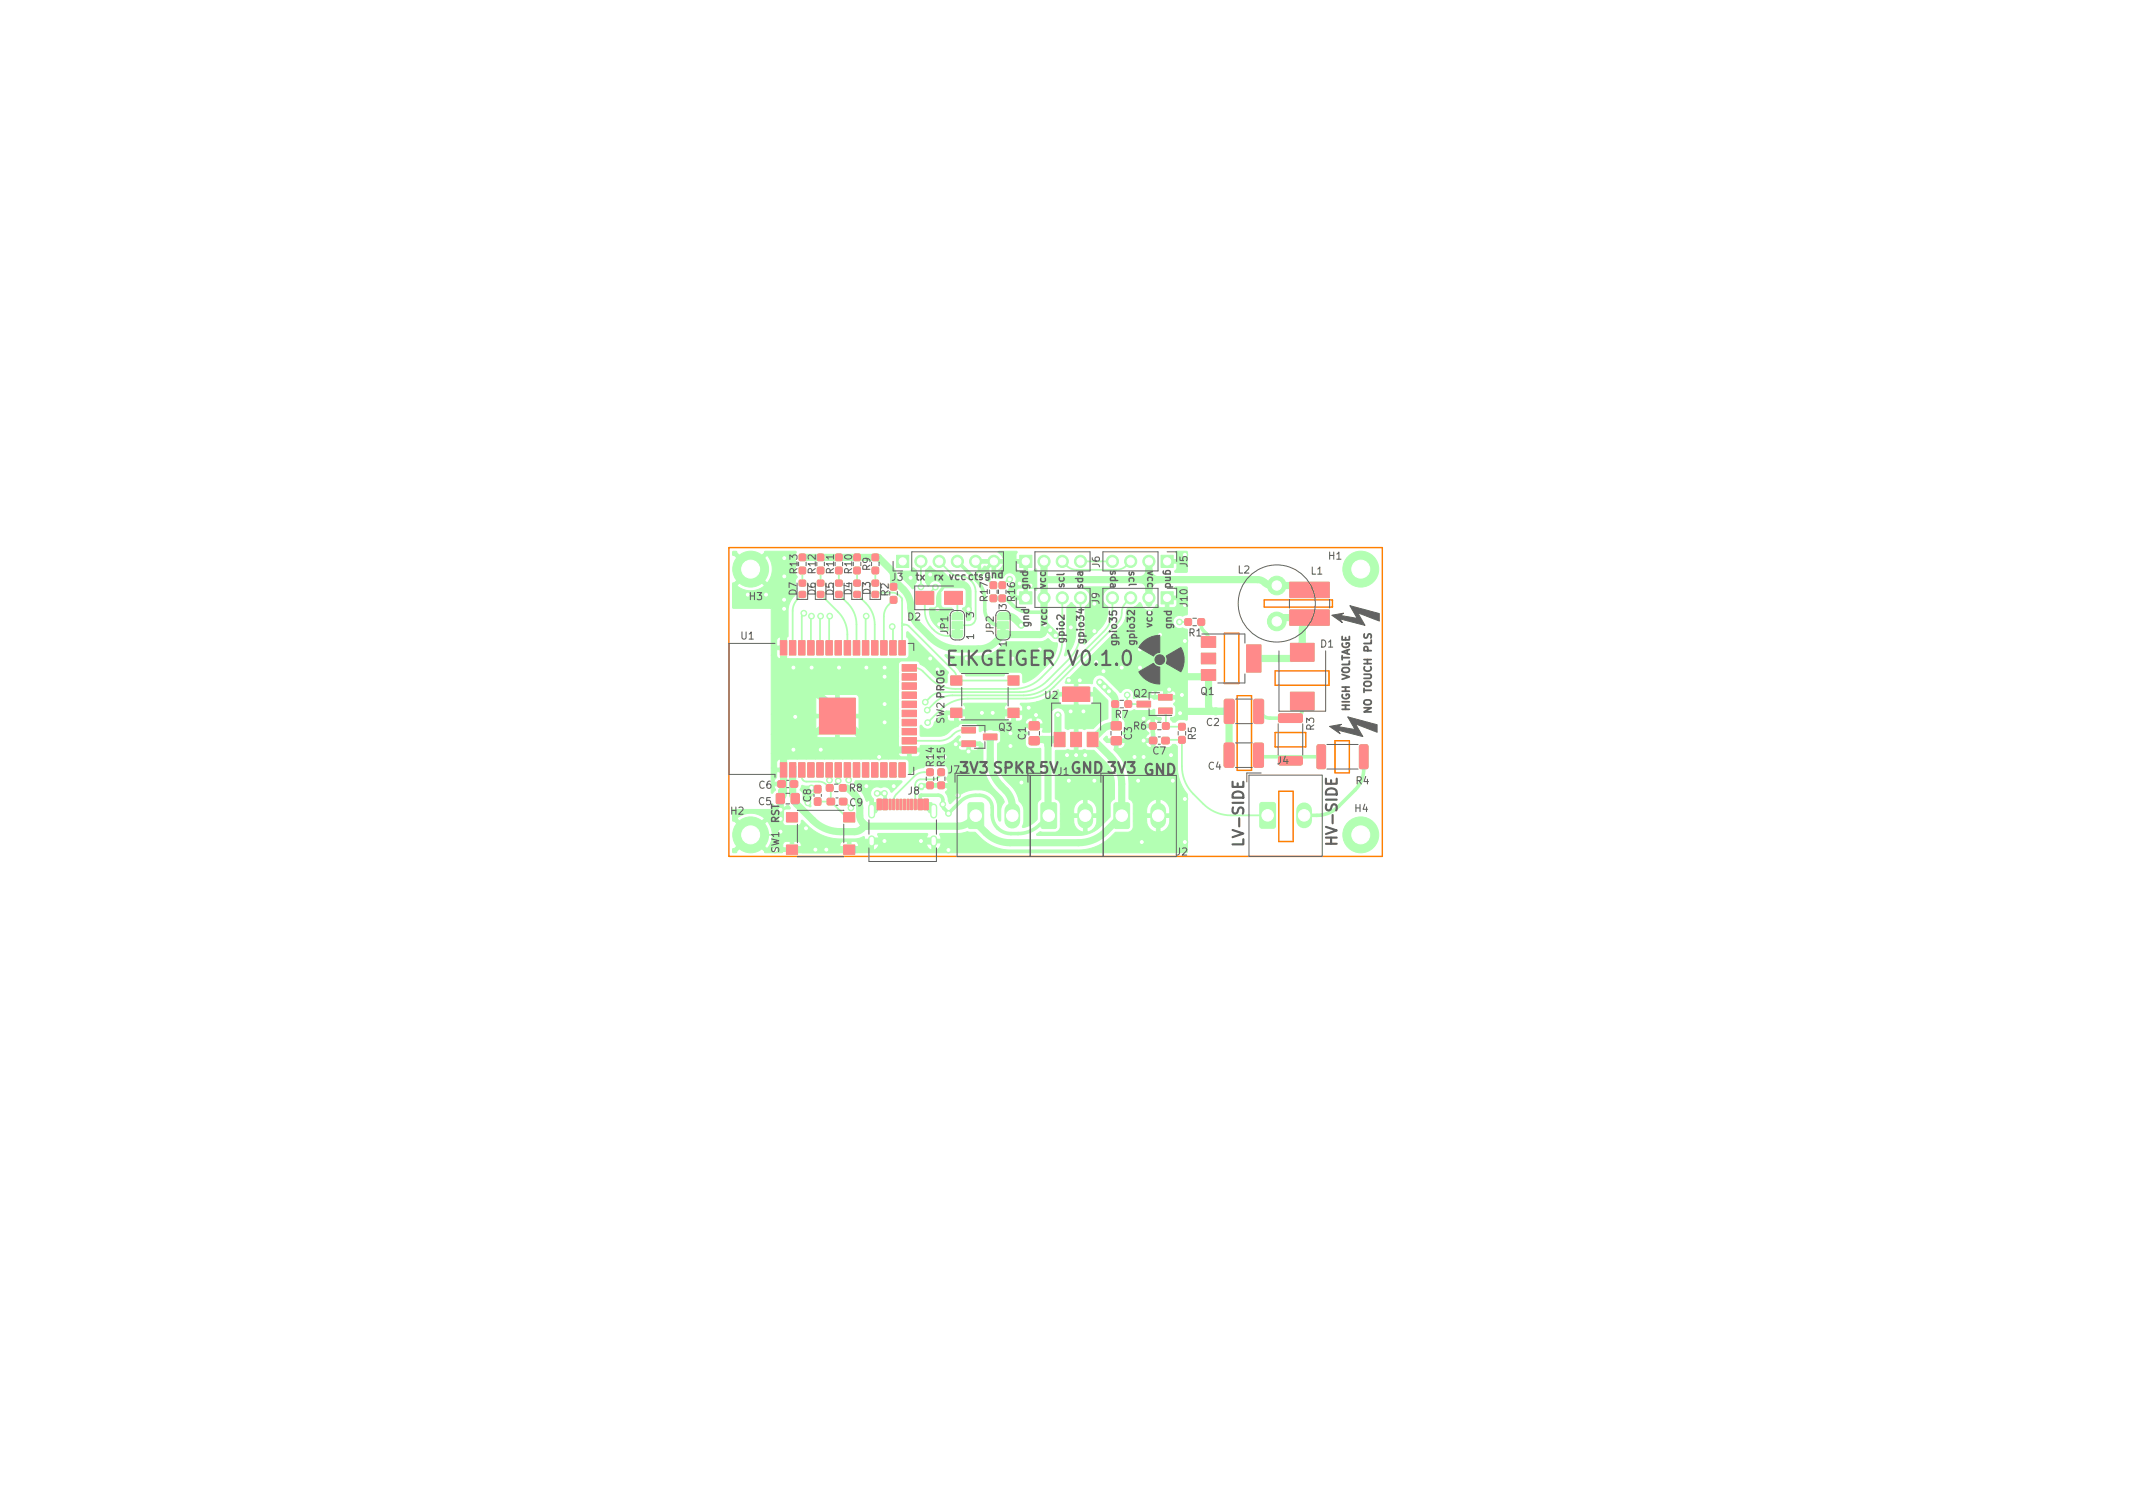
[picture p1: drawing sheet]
<svg xmlns="http://www.w3.org/2000/svg" width="297mm" height="210mm" viewBox="0 0 297 210" stroke-linecap="round" stroke-linejoin="round" font-family="sans-serif">
<defs><g id="words">
<text font-size="2.8" fill="#626262" x="132.6" y="92.7">EIKGEIGER V0.1.0</text>
<g font-size="2.1" fill="#626262">
<text x="133.8" y="107.7">3V3 SPKR 5V</text>
<text x="149.1" y="107.7">GND 3V3 GND</text>
<text x="173.2" y="117.4" transform="rotate(-90 173.2 117.4)">LV-SIDE</text>
<text x="186.2" y="117.2" transform="rotate(-90 186.2 117.2)">HV-SIDE</text>
</g>
<g font-size="1.4" fill="#626262">
<text x="185" y="77.9">H1</text>
<text x="104.4" y="83.6">H3</text>
<text x="110.9" y="82.9" transform="rotate(-90 110.9 82.9)">D7</text>
<text x="111" y="79.8" transform="rotate(-90 111 79.8)">R13</text>
<text x="113.6" y="82.9" transform="rotate(-90 113.6 82.9)">D6</text>
<text x="113.6" y="79.8" transform="rotate(-90 113.6 79.8)">R12</text>
<text x="116.1" y="82.9" transform="rotate(-90 116.1 82.9)">D5</text>
<text x="116.1" y="79.8" transform="rotate(-90 116.1 79.8)">R11</text>
<text x="118.6" y="82.8" transform="rotate(-90 118.6 82.8)">D4</text>
<text x="118.7" y="79.8" transform="rotate(-90 118.7 79.8)">R10</text>
<text x="121.2" y="82.8" transform="rotate(-90 121.2 82.8)">D3</text>
<text x="121.2" y="79.4" transform="rotate(-90 121.2 79.4)">R9</text>
<text x="123.7" y="83" transform="rotate(-90 123.7 83)">R2</text>
<text x="124.2" y="80.9">J3</text>
<text x="127.5" y="80.8">tx</text>
<text x="130.1" y="80.8">rx vcc cts gnd</text>
<text x="137.5" y="83.7" transform="rotate(-90 137.5 83.7)">R17</text>
<text x="141.3" y="83.7" transform="rotate(-90 141.3 83.7)">R16</text>
<text x="143.1" y="82" transform="rotate(-90 143.1 82)">gnd</text>
<text x="145.6" y="81.9" transform="rotate(-90 145.6 81.9)">vcc</text>
<text x="148.2" y="81.8" transform="rotate(-90 148.2 81.8)">scl</text>
<text x="150.8" y="81.9" transform="rotate(-90 150.8 81.9)">sda</text>
<text x="153.2" y="79" transform="rotate(-90 153.2 79)">J6</text>
<text x="154.6" y="79.5" transform="rotate(90 154.6 79.5)">sda</text>
<text x="157.2" y="79.6" transform="rotate(90 157.2 79.6)">scl</text>
<text x="159.8" y="79.5" transform="rotate(90 159.8 79.5)">vcc</text>
<text x="162.3" y="79.3" transform="rotate(90 162.3 79.3)">gnd</text>
<text x="165.4" y="78.9" transform="rotate(-90 165.4 78.9)">J5</text>
<text x="172.4" y="79.8">L2</text>
<text x="182.6" y="80">L1</text>
<text x="103.2" y="89">U1</text>
<text x="126.4" y="86.4">D2</text>
<text x="132" y="88.3" transform="rotate(-90 132 88.3)">JP1</text>
<text x="135.6" y="89" transform="rotate(-90 135.6 89)">1</text>
<text x="135.6" y="86" transform="rotate(-90 135.6 86)">3</text>
<text x="138.4" y="88.3" transform="rotate(-90 138.4 88.3)">JP2</text>
<text x="140.2" y="84.8" transform="rotate(-90 140.2 84.8)">3</text>
<text x="143.3" y="87.3" transform="rotate(-90 143.3 87.3)">gnd</text>
<text x="145.8" y="87.1" transform="rotate(-90 145.8 87.1)">vcc</text>
<text x="148.2" y="89.4" transform="rotate(-90 148.2 89.4)">gpio2</text>
<text x="151" y="89.4" transform="rotate(-90 151 89.4)">gpio34</text>
<text x="153.1" y="84.1" transform="rotate(-90 153.1 84.1)">J9</text>
<text x="155.5" y="89.7" transform="rotate(-90 155.5 89.7)">gpio35</text>
<text x="158" y="89.6" transform="rotate(-90 158 89.6)">gpio32</text>
<text x="160.5" y="87.4" transform="rotate(-90 160.5 87.4)">vcc</text>
<text x="163.2" y="87.5" transform="rotate(-90 163.2 87.5)">gnd</text>
<text x="165.4" y="84.4" transform="rotate(-90 165.4 84.4)">J10</text>
<text x="165.6" y="88.6">R1</text>
<text x="140.2" y="90" transform="rotate(-90 140.2 90)">1</text>
<text x="183.9" y="90.2">D1</text>
<text x="131.5" y="100.8" transform="rotate(-90 131.5 100.8)">SW2 PROG</text>
<text x="139.1" y="101.7">Q3</text>
<text x="145.5" y="97.3">U2</text>
<text x="155.3" y="100">R7</text>
<text x="157.9" y="101.6">R6</text>
<text x="157.9" y="97.1">Q2</text>
<text x="167.2" y="96.8">Q1</text>
<text x="168" y="101.1">C2</text>
<text x="183" y="101.7" transform="rotate(-90 183 101.7)">R3</text>
<text x="188" y="99" transform="rotate(-90 188 99)">HIGH VOLTAGE</text>
<text x="191" y="99" transform="rotate(-90 191 99)">NO TOUCH PLS</text>
<text x="130" y="106.7" transform="rotate(-90 130 106.7)">R14</text>
<text x="131.6" y="106.7" transform="rotate(-90 131.6 106.7)">R15</text>
<text x="132.1" y="107.7">J7</text>
<text x="142.8" y="103" transform="rotate(-90 142.8 103)">C1</text>
<text x="147.3" y="107.9">J1</text>
<text x="157.6" y="103" transform="rotate(-90 157.6 103)">C3</text>
<text x="160.6" y="105">C7</text>
<text x="166.5" y="103" transform="rotate(-90 166.5 103)">R5</text>
<text x="168.3" y="107.2">C4</text>
<text x="177.9" y="106.4">J4</text>
<text x="101.8" y="113.4">H2</text>
<text x="105.6" y="112.1">C5</text>
<text x="105.7" y="109.8">C6</text>
<text x="112.9" y="111.6" transform="rotate(-90 112.9 111.6)">C8</text>
<text x="118.3" y="110.2">R8</text>
<text x="118.3" y="112.3">C9</text>
<text x="126.5" y="110.6">J8</text>
<text x="188.7" y="113.1">H4</text>
<text x="188.8" y="109.2">R4</text>
<text x="108.5" y="118.8" transform="rotate(-90 108.5 118.8)">SW1</text>
<text x="108.5" y="114.6" transform="rotate(-90 108.5 114.6)">RST</text>
<text x="163.8" y="119.1">J2</text>
</g>
</g></defs>
<path d="M101.5 76.2h91v43h-91zM170.5 88.2h2v7h-2zM172.3 96.9h2v10.4h-2zM176.1 83.5h9.5v1h-9.5zM177.6 93.4h7.5v2h-7.5zM177.6 102h4.2v2h-4.2zM178.1 110.2h2v7h-2zM185.9 103.1h2v4.5h-2z" fill="none" stroke="#ff8000" stroke-width=".2"/>
<g fill="#b3ffb3" stroke="#b3ffb3" stroke-width=".14">
<path d="M133 87.5h.6v.5h-.6z"/>
<path d="M139.4 87.5h.6v.5h-.6z"/>
<path d="M118.9 82.4h.9v.7h-.9z"/>
<path d="M118.9 80.8h.9v.8h-.9z"/>
<path d="M166.9 86.2h.8v.8h-.8z"/>
<path d="M165 86.2h.9v.8h-.9z"/>
<path d="M121.5 82.4h.8v.7h-.8z"/>
<path d="M121.5 80.8h.8v.8h-.8z"/>
<path d="M142 82.4h1.7v1.7h-1.7z"/>
<path d="M178.1 99.5l.2-.1h2.9l.2 .2v.9l-.3 .1h-2.9l-.2-.2z"/>
<path d="M178.1 105.4l.2-.1h2.9l.2 .3v.8l-.3 .1h-2.9l-.2-.2z"/>
<path d="M154.8 100.6l.2-.1 1.1 .1 .1 .1-.1 .9-.2 .1-1.1-.1-.1-.2z"/>
<path d="M154.8 102.6h.2h1.1l.1 .2-.1 .9h-.2h-1.1l-.1-.2z"/>
<path d="M143.4 102.6h.1h1.2v.2v.9h-.2h-1.1l-.1-.2z"/>
<path d="M143.4 100.6l.1-.1 1.2 .1v.1v.9l-.2 .1-1.1-.1-.1-.2z"/>
<path d="M155.2 111.8h1.8l.3 .1v3.2l-.1 .2-1.8 .1-.2-.2-.1-3.1z"/>
<path d="M134.9 111.8h1.8l.2 .1 .1 3.2-.1 .2-1.8 .1-.3-.2v-3.1z"/>
<path d="M139.2 82.9h.8v.8h-.8z"/>
<path d="M139.2 81.1h.8v.8h-.8z"/>
<path d="M124.9 77.3h1.7v1.7h-1.7z"/>
<path d="M167.3 90.9h2v1.5h-2z"/>
<path d="M167.3 88.6h2v1.5h-2z"/>
<path d="M167.3 93.2h2v1.5h-2z"/>
<path d="M173.6 89.8h2v3.8h-2z"/>
<path d="M164.2 100.8h.8v.8h-.8z"/>
<path d="M164.2 102.6h.8v.8h-.8z"/>
<path d="M160.1 100.7h.8v.8h-.8z"/>
<path d="M161.9 100.7h.9v.8h-.9z"/>
<path d="M111.3 82.4h.8v.7h-.8z"/>
<path d="M111.3 80.8h.8v.8h-.8z"/>
<path d="M130.7 108.9h.8v.9h-.8z"/>
<path d="M130.7 107.1h.8v.8h-.8z"/>
<path d="M161.7 77.3h1.7v1.7h-1.7z"/>
<path d="M115.1 109.3h.9v.8h-.9z"/>
<path d="M117 109.3h.8v.8h-.8z"/>
<path d="M124 83.1h.8v.8h-.8z"/>
<path d="M124 81.3h.8v.8h-.8z"/>
<path d="M146.8 102h1.5v2h-1.5z"/>
<path d="M148 95.7h3.8v2h-3.8z"/>
<path d="M149.1 102h1.5v2h-1.5z"/>
<path d="M151.4 102h1.5v2h-1.5z"/>
<path d="M127.5 82.3h2.5v1.8h-2.5z"/>
<path d="M131.5 82.3h2.5v1.8h-2.5z"/>
<path d="M122.2 111.3h.6v1.4h-.6z"/>
<path d="M123 111.3h.6v1.4h-.6z"/>
<path d="M124.3 111.3h.3v1.4h-.3z"/>
<path d="M125.3 111.3h.3v1.4h-.3z"/>
<path d="M125.8 111.3h.3v1.4h-.3z"/>
<path d="M126.8 111.3h.3v1.4h-.3z"/>
<path d="M127.9 111.3h.6v1.4h-.6z"/>
<path d="M128.7 111.3h.6v1.4h-.6z"/>
<path d="M127.3 111.3h.3v1.4h-.3z"/>
<path d="M126.3 111.3h.3v1.4h-.3z"/>
<path d="M124.8 111.3h.3v1.4h-.3z"/>
<path d="M123.8 111.3h.3v1.4h-.3z"/>
<path d="M161.7 82.4h1.7v1.7h-1.7z"/>
<path d="M109.5 113.2h1.6v1.3h-1.6z"/>
<path d="M109.5 117.7h1.6v1.3h-1.6z"/>
<path d="M117.5 117.7h1.5v1.3h-1.5z"/>
<path d="M117.5 113.2h1.5v1.3h-1.5z"/>
<path d="M113.9 77.2h.8v.8h-.8z"/>
<path d="M113.9 79h.8v.9h-.8z"/>
<path d="M156.7 97.6h.8v.8h-.8z"/>
<path d="M154.9 97.6h.8v.8h-.8z"/>
<path d="M133.9 101.3h1.9v.8h-1.9z"/>
<path d="M133.9 103.2h1.9v.8h-1.9z"/>
<path d="M136.9 102.2h1.9v.8h-1.9z"/>
<path d="M179.6 81.1h5.5v2.1h-5.5z"/>
<path d="M179.6 84.9h5.5v2.2h-5.5z"/>
<path d="M132.6 87.8h1.5l-.1 .8-.3 .2h-.9l-.2-.4z"/>
<path d="M132.6 86.6h1.5v1h-1.5z"/>
<path d="M132.7 85.4a.87 .87 0 0 1 .9-.1h.3l.1 .3 .1 .7h-1.5v-.6z"/>
<path d="M137.9 82.9h.8v.8h-.8z"/>
<path d="M137.9 81.1h.8v.8h-.8z"/>
<path d="M115.2 111.2h1v.8h-1z"/>
<path d="M117 111.2h.9v.8h-.9z"/>
<path d="M140.4 98.6h1.5v1.3h-1.5z"/>
<path d="M132.4 98.6h1.6v1.3h-1.6z"/>
<path d="M140.4 94.1h1.5v1.3h-1.5z"/>
<path d="M132.4 94.1h1.6v1.3h-1.6z"/>
<path d="M145.1 111.8h1.7l.3 .1 .1 3.2-.2 .2-1.7 .1-.3-.2-.1-3.1z"/>
<path d="M174.7 97.4h1l.3 .1v3l-.2 .2-1 .1-.2-.2v-3z"/>
<path d="M170.6 97.4h1l.3 .1v3l-.2 .2-1 .1-.2-.2v-3z"/>
<path d="M183.5 103.8l.9-.1 .2 .2v2.9l-.2 .2h-.8l-.2-.1v-3z"/>
<path d="M189.4 103.8l.9-.1 .2 .2v2.9l-.1 .2h-.8l-.3-.1v-3z"/>
<path d="M161.3 98.6h1.9v.8h-1.9z"/>
<path d="M161.3 96.7h1.9v.8h-1.9z"/>
<path d="M158.3 97.6h1.9v.8h-1.9z"/>
<path d="M179.7 96.4h3.3v2.5h-3.3z"/>
<path d="M179.7 89.6h3.3v2.5h-3.3z"/>
<path d="M129.1 108.9h.8v.9h-.8z"/>
<path d="M129.1 107.1h.8v.8h-.8z"/>
<path d="M121.5 77.2h.8v.8h-.8z"/>
<path d="M121.5 79h.8v.9h-.8z"/>
<path d="M138.9 87.8h1.5v.8l-.3 .2h-.9l-.3-.4z"/>
<path d="M138.9 86.6h1.5v1h-1.5z"/>
<path d="M139 85.4a.87 .87 0 0 1 .9-.1h.3l.2 .3v.7h-1.5v-.6z"/>
<path d="M110.2 110.5h.2h.9v.2v1.1l-.2 .1-.9-.1v-.1z"/>
<path d="M108.2 110.5h.1h.9l.1 .2-.1 1.1-.2 .1-.8-.1-.1-.1z"/>
<path d="M110.1 108.8h.9v.8h-.9z"/>
<path d="M108.4 108.8h.9v.8h-.9z"/>
<path d="M118.9 77.2h.9v.8h-.9z"/>
<path d="M118.9 79h.9v.9h-.9z"/>
<path d="M175.6 111.8l1.7-.1 .3 .2v3.1l-.1 .3h-1.8l-.2-.1-.1-3.2z"/>
<path d="M116.4 82.4h.8v.7h-.8z"/>
<path d="M116.4 80.8h.8v.8h-.8z"/>
<path d="M161.8 102.7h1v.8h-1z"/>
<path d="M160.1 102.7h.9v.8h-.9z"/>
<path d="M113.9 82.4h.8v.7h-.8z"/>
<path d="M113.9 80.8h.8v.8h-.8z"/>
<path d="M142 77.3h1.7v1.7h-1.7z"/>
<path d="M174.6 103.5h1.1l.2 .1 .1 3-.2 .2-1 .1-.2-.2v-3z"/>
<path d="M170.5 103.5h1.1l.2 .1 .1 3-.2 .2-1 .1-.2-.2v-3z"/>
<path d="M116.4 77.2h.8v.8h-.8z"/>
<path d="M116.4 79h.8v.9h-.8z"/>
<path d="M113.5 111.1h.8v1h-.8z"/>
<path d="M113.5 109.4h.8v1h-.8z"/>
<path d="M111.3 77.2h.8v.8h-.8z"/>
<path d="M111.3 79h.8v.9h-.8z"/>
<path d="M108.7 106.2h.9v2h-.9z"/>
<path d="M109.9 106.2h.9v2h-.9z"/>
<path d="M111.2 106.2h.9v2h-.9z"/>
<path d="M112.5 106.2h.9v2h-.9z"/>
<path d="M113.7 106.2h.9v2h-.9z"/>
<path d="M115 106.2h.9v2h-.9z"/>
<path d="M116.3 106.2h.9v2h-.9z"/>
<path d="M117.6 106.2h.9v2h-.9z"/>
<path d="M118.8 106.2h.9v2h-.9z"/>
<path d="M120.1 106.2h.9v2h-.9z"/>
<path d="M121.4 106.2h.9v2h-.9z"/>
<path d="M122.6 106.2h.9v2h-.9z"/>
<path d="M123.9 106.2h.9v2h-.9z"/>
<path d="M125.2 106.2h.9v2h-.9z"/>
<path d="M125.6 104h2v.9h-2z"/>
<path d="M125.6 102.7h2v.9h-2z"/>
<path d="M125.6 101.4h2v.9h-2z"/>
<path d="M125.6 100.2h2v.9h-2z"/>
<path d="M125.6 98.9h2v.9h-2z"/>
<path d="M125.6 97.6h2v.9h-2z"/>
<path d="M125.6 96.4h2v.9h-2z"/>
<path d="M125.6 95.1h2v.9h-2z"/>
<path d="M125.6 93.8h2v.9h-2z"/>
<path d="M125.6 92.5h2v.9h-2z"/>
<path d="M125.2 89.2h.9v2h-.9z"/>
<path d="M123.9 89.2h.9v2h-.9z"/>
<path d="M122.6 89.2h.9v2h-.9z"/>
<path d="M121.4 89.2h.9v2h-.9z"/>
<path d="M120.1 89.2h.9v2h-.9z"/>
<path d="M118.8 89.2h.9v2h-.9z"/>
<path d="M117.6 89.2h.9v2h-.9z"/>
<path d="M116.3 89.2h.9v2h-.9z"/>
<path d="M115 89.2h.9v2h-.9z"/>
<path d="M113.7 89.2h.9v2h-.9z"/>
<path d="M112.5 89.2h.9v2h-.9z"/>
<path d="M111.2 89.2h.9v2h-.9z"/>
<path d="M109.9 89.2h.9v2h-.9z"/>
<path d="M108.7 89.2h.9v2h-.9z"/>
<path d="M114.1 97.2h5v5h-5z"/>
<path d="M102 76.8h.6v.2l1.9 1.9 2-1.9v-.2h4.3v1.2l.2 .5-.2 .6v.7l.1 .4a.32 .32 0 0 1-.1 .5v1a.48 .48 0 0 1 0 .7l-.1 .5-.6 .8-.3 .8v4.1l-.1 .1h-.3v3h16.8l.2-.1 .2-.3v-2.2l-.3-.4v-.6l.1-.1 5.6 5.6-.1 .4v1l-.1 .1-.9-.4-.7-.4-1.4-1.4-.7-.4-.2-.4-2.4-.1-.2 .2-.2 .2v11.8h3v-.2h5.3l.2 .3 .2 .2h2.1l.3-.2 .2-.3-.1-.2h-1.1v.7h-.6v-.7h-1.1l-.1 .2h-5.3l.2-.2h2.5a3.2 3.2 0 0 0 2.2-.9l.4-.4a.21 .21 0 0 1 .3 .1l-.2 .3-.1 .4h3.1l.4 .2v2.3a6.4 6.4 0 0 0 1 3.3l.5 .7 1.1 1.2 .3 .6-.4 1v1.6a.15 .15 0 0 1-.2 .1 .15 .15 0 0 1-.1-.1l-.2-.5v-1.2a2.5 2.5 0 0 0-.7-1.8 2.46 2.46 0 0 0-1.7-.7h-1a3.8 3.8 0 0 0-2.1 .9l-1.1 1-.2-.4-.1-.6-.3-.6 .3-.4v-.3l-3.5 .1a.19 .19 0 0 1 0 .2 .19 .19 0 0 1-.2 .1l-.2-.2v-.5l.1-.1 3.8-.1v-.3a.33 .33 0 0 1-.1-.6 1.25 1.25 0 0 0 .1-1l-.1-.4-.3-.2h-1.1a.43 .43 0 0 1-.6-.1h-.8l-.5 .4a2.64 2.64 0 0 0-1.7 .7l-.2 .2-.1-.1v-1.6l-.2-.3-.3-.1h-16.7l-.1 1.7-1.1 .1v.7l-.3 .4-.1 .3 1.3 .1v1.1l-.2 .1v2.2h.4l.4-.3 .4 .4-.1 .1-.7 .1-.2 .2v1.8l.3 .3h1.7a.58 .58 0 0 0 .5-.7l.2-.1 1.4 1.3a6.4 6.4 0 0 0 3.8 1.3h2.3l.9-.3a.23 .23 0 0 1 .2 .4l2-.1-.2-.6 .1-.1h6.8l.1 .1-.2 .7h2l-.2-.7 .1-.1 2.8-.1 1-.2 1.1 .1 1.1 1.1 .7 .5a5.8 5.8 0 0 0 3 .9l10.5-.1 1.3-.4 .9-.3 1.1-.8 1-.9h1.7a.82 .82 0 0 0 .7-.7v-.9h1.9a1.57 1.57 0 0 0 1.3 1.6l.5-.1a1.57 1.57 0 0 0 1.4-1.5v-.5h-1.4v2h-.5v-2h-1.3v.5h-1.9v-1h5.1v-.5a1.57 1.57 0 0 0-1.4-1.5v2h-.5v-2a1.6 1.6 0 0 0-1.3 1.5v.5h-1.9v-1.3a1.18 1.18 0 0 0-.6-.8v-2.5l-.2-1.3-.8-1.7-1.1-1.3 .1-.2h.8a.75 .75 0 0 0 .7-.8h2.8a.71 .71 0 0 0 .8 .7v-.7h-4.6v.8h-.5v-.8h-1.1l-.4-.5 .4-.4 .1 .1v.3h6.1v-1.6h-.8l.2 .5a.32 .32 0 0 1 .2 .4l-.2 .2-.2 .4h-2.8l-.1-.3-.3-.4 .4-.5v-.8h3.6v-.7a.74 .74 0 0 0-.8 .7h-2.8l-.1-.4-.3-.4v-1h1.1l.5-.2 .4 .1h2l.4-.1h.1v.6a.64 .64 0 0 0 .9 .5 .31 .31 0 0 1-.2 .5 .31 .31 0 0 1-.4-.2l-.3-.1v4l.6-.2 .5 .2h.9l.3-.2 .2-.2h.4l.3 .3v2.7a6.4 6.4 0 0 0 1.4 3.9v8l-.2 .1h-45.5l-.2-.1h-2.5l-.2 .1h-5.1l-.1-.1h-2.6l-.1 .1h-2.3l-2.1-2.1-1.9 1.9-.1 .2h-.4l-.1-.1v-.4h.2l2-2h.7l1.9 2 .2-.2 12.5 .1v-.6h.9a.96 .96 0 0 0 .7 .9h.5a.94 .94 0 0 0 .8-.9h6.6l.2 .5 .3 .2 .3 .2h.5a.98 .98 0 0 0 .7-1h-.7v1h-.5v-1h-.8v.1h-6.6v-.1h-.7l-.1 1h-.5v-1l-1.6 .1-.2-.3h-.2h-.6v.8h-.5v-.8h-.6l-.3 .1-.1 .3v.4h-5.4l-.1-.6-.4-.2h-.5l-.1 .8h-.5v-.8h-.6l-.2 .1-.2 .3v.4h-2l.1-.2a2.97 2.97 0 0 0-.3-3.5l-1.9 1.9h-.7l-2-1.9-.1 .1-.1-.2v-.3h.6l1.9 2 2-2a2.98 2.98 0 0 0-3.9 0h-.6l.1-1.2h5.3v-.6l.1-.2 .5 .5h.4v-2.4l.2-.1v-.5h-.8l.2 .5-.2 .2a.32 .32 0 0 1-.4 .3v-3.5h1.5v-1.2h-.4l-.3 .3v.9h-.8v-2h17.7l.2 .3 .2 .2h2.2l.4-.3v-.4h-1.2v.7h-.5v-.7h-1.3v.2h-17.7v-2.6h6.2l.1 .3 .4 .1h5.1l.3-.1 .1-.3v-2.3h-2.7v2.7h-.5l-.1-2.7h-2.7v2.3h-6.2v-2.9l12.2 .1v-2.4l-.1-.2-.3-.2h-2.3v2.7h-.5l-.1-2.7h-2.2l-.3 .1-.2 .4v2.2h-6.2v-8.1h.8l.2 .4h.5v-1.2h-.7v.8h-.8v-1.4h1.5v-1.2h-.4l-.3 .3v.9h-.8v-5.2h-5.3l-.1-3.2 .6 .1a2.96 2.96 0 0 0 3.9-.1l-2-1.9-1.9 1.9h-.6v-.2l.1-.2 .1 .1 2-2h.7l1.9 2a2.98 2.98 0 0 0 0-3.9l-1.9 1.9h-.7l-2-1.9h-.2z"/>
<path d="M128.2 101h.1l.4 .4a.95 .95 0 0 0 1.4-.8l.6-.6h1.2l.1 .3 .4 .1h1.7l.2-.1 .2-.3h5.4l.1 .3 .3 .1h1.7l.3-.1 .1-.3v-.5h-1v.9h-.5v-.9h-1v.5h-5.4v-.5h-1l-.1 .9h-.5v-.9h-1v.5h-1.2l1.1-1h2.7v-.5l-.3-.4 .1-.2h5.8l.1 .2-.3 .4v.5h2.5v-.5l-.3-.5 .1-.1h1.1l1.1-.2h3.1l.1 .3 .3 .2h4l.2-.2 .2-.2v-.9h-2.2v1.3h-.5v-1.3h-2.1v.8h-3.1a6 6 0 0 0 2.8-1.6l.1-.1 .1 .1 .1 .3h2.1v-1.2h-1.1l-.2-.1 .1-.2 7.7-7.6a2.7 2.7 0 0 0 .7-1.9l.2-.6a.22 .22 0 0 1 .3-.2 1.57 1.57 0 0 0 1.4-.7l.2 .2a1.17 1.17 0 0 0 1.3 .9l.5-.3 .4-.5 .5 .4 2-.1 .3-.3v-.7h-1.1v1.1h-.5v-1.5l1.6-.1v-.7l-.3-.4 .1-.2h1.6v3.9l-.6 .2-.5-.1-.4 .1a.94 .94 0 0 0-.3 1.3 .94 .94 0 0 0 1.2 .3l.6 .2 .1 .1v12.5l-.2 .1-1-.1-.6 .4-.3-.1-.2-.2a.21 .21 0 0 1 0-.4l.4-.1 .2-.3v-1l-.3-.5 .3-.3v-.4l-3 .1-.4-.3h-2l-.3 .2-.2-.2 .1-.3h5.8v-.3l-.2-.3h-1v.6h-.5v-.6h-.9l-.2 .3-.1 .3h-2.9a.91 .91 0 0 0-.7-.9 .91 .91 0 0 0-1.1 .5 .28 .28 0 0 1-.4-.2l-2-2.1a1.03 1.03 0 0 0-1.1 0 1.03 1.03 0 0 0-.5 1l-2 .1v1.2h2.2v-.6l.2-.1 1.8 1.9v2.4l-.1 .1-.9 .4-1.1 1h-.9a.47 .47 0 0 1-.6 0h-.6v3h.6l.3-.2 .3 .2h1l2.1 2.1 .4 .7 .3 1.1 .1 2.8-.6 .6v2l-1.7 1.6a4.3 4.3 0 0 1-2.2 .9h-6.2l-.2-.1 .6-.4 2 .1a.82 .82 0 0 0 .8-.7v-.9h1.8a1.57 1.57 0 0 0 1.4 1.6l.5-.1a1.57 1.57 0 0 0 1.3-1.5v-.5h-1.3v2h-.5v-2h-1.4v.5h-1.8v-1h5v-.5a1.57 1.57 0 0 0-1.3-1.5v2h-.5v-2a1.6 1.6 0 0 0-1.4 1.5v.5h-1.8v-1.3a1.19 1.19 0 0 0-.7-.8v-6.6l.1-.1h1.3l.3-.2 .3 .2h.6v-3h-.6a.41 .41 0 0 1-.6 0l-.1-.2v-1.8a1.01 1.01 0 0 0-1-1 1.01 1.01 0 0 0-1 1v2.3l-.1 .1h-1v-.6h-2.4v.4l.3 .4-.3 .7v.8l.1 .4 .5 .2h1.4l.1 .1v6.9l-.3 .4-.2 .4v2.1l-1 .8-.9 .3-.1-.1 .2-.6v-1.9l-.2-.5-.5-.6a4.1 4.1 0 0 0-1.1-2.1l-.9-.9-.4-.6-.5-1.4-.1-2.9 .4-.5 .1-.9-.2-.4a.91 .91 0 0 0-.8-.1l-.7-.1-.9 .1-.3 .2-.1-.1-.1-.6-.3-.4h9.2a.75 .75 0 0 0-.7-.8h-.2v.8h-.5v-.8h-.4l-.3 .1-.3 .3v.4h-9l-.4 .3-.9 .5-.7 .7-1 .2h-2.6z"/>
<path d="M119.1 108.7h6.5v.2l-1.3 1.4a.33 .33 0 0 1-.4-.4 1.02 1.02 0 0 0-1.3-.2 .92 .92 0 0 0-1.2 .3 .92 .92 0 0 0 .2 1.2v.6h.6a.14 .14 0 0 1 .1-.1 .14 .14 0 0 1 .1 .1v.5h-.8v.4h.6l-.2 .5h-.8l-.1-1.8-.4 .2-.1-.1-.5-1.2-1.1-1.2z"/>
<path d="M129.2 112.7h1l.1 .4-.9 .1-.2-.4z"/>
<path d="M111.6 109.4l1.2 .1 .1 .1 1.2 .1-.1 .4h-1.1l.2 .6-.2 .5v.8a.23 .23 0 0 1-.1 .4l-1-1v-.8l-.4-.7z"/>
<path d="M129 111.7l.7 .1 .1 .4h-.8z"/>
<path d="M131.6 91.2l1.4 .2h3.2a4.4 4.4 0 0 0 3.2-1.3l.7-.7h4.7l.4-.1 .7-.4 .1 .1a1.54 1.54 0 0 0 1.3 .6 4.6 4.6 0 0 1-1.4 3l-1.3 1.3a4.3 4.3 0 0 1-2.1 1.2l-.1-.1v-1l-.2-.3-1.9-.1a.57 .57 0 0 0-.5 .5h-5.2h-.1a.55 .55 0 0 0-.7-.5l-2.2-2.3z"/>
<path d="M148.6 84.5l.6-.6 .6 .6v3.5l-.1 1.2a4.7 4.7 0 0 1-1.3 2.1h-.1l-.1-.1 .4-1.6z"/>
<path d="M150.9 81.7h3.6a.29 .29 0 0 1-.3 .4l-.3 .3a1.44 1.44 0 0 0 .4 2.1l-.1 1.2-.5 1.3-2.7 2.7-.1-.1 .2-1.2v-3.9a1.43 1.43 0 0 0 .7-1.4 1.43 1.43 0 0 0-1-1.2z"/>
<path d="M130.6 82.6a.24 .24 0 0 1 .4 0l.1 1.8 .3 .3h1.2a.37 .37 0 0 1-.3 .4l-.2 .6v2.1a.9 .9 0 0 1-1-.1l-1-.8a2.88 2.88 0 0 1-.7-1.6v-.5l.1-.1a.92 .92 0 0 0 .9-.2l.1-.3z"/>
<path d="M128.9 79.4l.6-.6a1.67 1.67 0 0 0 1.7 .7l.6 .6a2.74 2.74 0 0 0 1.9 .8 1.42 1.42 0 0 1 1.1 .4 1.49 1.49 0 0 1 .4 1.1v3.6l-.1 .3-.5 .1v-.6a1.29 1.29 0 0 0-.6-1l.1-.1a.51 .51 0 0 0 .4-.5v-2l-.2-.3-3.1-.1a1.05 1.05 0 0 0-.7-.9 .95 .95 0 0 0-1.2 .7 .32 .32 0 0 1-.3-.4l-.1-.2z"/>
<path d="M135.6 78l4.1-.1-.2-.6-.5-.4 .1-.1h2.4a.28 .28 0 0 1 0 .4v.7l1.6 .1v1.5h.7l.4-.3 .2 .1v2.8l-.2 .1-.4-.3h-.7v1.5l-.1 .1h-1.6l-.6-.5h1.8v-1.1h-.7l-.3 .1-.1 .3v.7h-.7l-.3-.3a.31 .31 0 0 1-.1-.5l.2-.6h.1a.92 .92 0 0 0 .6-1.6 .92 .92 0 0 0-1.6 .5l-.8 .1-.3-.1-.3-.6a.29 .29 0 0 1-.2-.4l.8-.1 .5-.3h2.1l.3 .4h.8v-1.1h-1.1v.7h-2.1l.3-.7h-1v1.1h-.5l-.1-1.1h-2.4l-.1-.1z"/>
<path d="M125.4 79.6l1.3-.1 .5-.4 .4 .3v1.6l-.3 .7a.21 .21 0 0 1-.1 .2 .21 .21 0 0 1-.2 0l-1.5-1.6z"/>
<path d="M136 79.5l.6-.2 .6-.5 .6 .6a.32 .32 0 0 1-.5 .2l-.3 .2-.2 .3a.17 .17 0 0 1-.1 .2 .17 .17 0 0 1-.2-.1l-.5-.5z"/>
<path d="M162.3 78l1.6-.1v-.7a.28 .28 0 0 1 0-.4h1.4l.1 2.8-.1 .1h-1.7v-.2l.3-.4v-.7h-1.5l-.1-.1z"/>
<circle cx="145.4" cy="83.2" r=".85"/>
<circle cx="147.9" cy="83.2" r=".85"/>
<circle cx="150.5" cy="83.2" r=".85"/>
<circle cx="128.2" cy="78.2" r=".85"/>
<circle cx="130.8" cy="78.2" r=".85"/>
<circle cx="133.3" cy="78.2" r=".85"/>
<circle cx="135.9" cy="78.2" r=".85"/>
<circle cx="138.4" cy="78.2" r=".85"/>
<circle cx="104.5" cy="79.2" r="2.5"/>
<circle cx="160" cy="78.2" r=".85"/>
<circle cx="157.5" cy="78.2" r=".85"/>
<circle cx="154.9" cy="78.2" r=".85"/>
<circle cx="160" cy="83.2" r=".85"/>
<circle cx="157.5" cy="83.2" r=".85"/>
<circle cx="154.9" cy="83.2" r=".85"/>
<circle cx="189.5" cy="116.2" r="2.5"/>
<circle cx="177.8" cy="81.5" r="1.3"/>
<circle cx="177.8" cy="86.5" r="1.3"/>
<circle cx="189.5" cy="79.2" r="2.5"/>
<circle cx="104.5" cy="116.2" r="2.5"/>
<circle cx="145.4" cy="78.2" r=".85"/>
<circle cx="147.9" cy="78.2" r=".85"/>
<circle cx="150.5" cy="78.2" r=".85"/>
<circle cx="131.3" cy="112" r=".4"/>
<circle cx="132.1" cy="113.3" r=".4"/>
<circle cx="123.2" cy="110.5" r=".4"/>
<circle cx="147.3" cy="99.6" r=".4"/>
<circle cx="122.1" cy="110.5" r=".4"/>
<circle cx="165" cy="89.2" r=".4"/>
<circle cx="148.8" cy="94.7" r=".4"/>
<circle cx="130.6" cy="84.8" r=".4"/>
<circle cx="112.2" cy="115.3" r=".4"/>
<circle cx="104.1" cy="82.8" r=".4"/>
<circle cx="163.1" cy="105.2" r=".4"/>
<circle cx="165" cy="111.2" r=".4"/>
<circle cx="120.6" cy="93" r=".4"/>
<circle cx="133.1" cy="103.6" r=".4"/>
<circle cx="161.3" cy="93" r=".4"/>
<circle cx="109.2" cy="83.5" r=".4"/>
<circle cx="123.2" cy="94.2" r=".4"/>
<circle cx="106.7" cy="82.8" r=".4"/>
<circle cx="152.4" cy="108.7" r=".4"/>
<circle cx="148.6" cy="105.2" r=".4"/>
<circle cx="144.3" cy="99.6" r=".4"/>
<circle cx="129.5" cy="91.7" r=".4"/>
<circle cx="165" cy="77.2" r=".4"/>
<circle cx="136.7" cy="99.3" r=".4"/>
<circle cx="150.9" cy="99.1" r=".4"/>
<circle cx="126.8" cy="80.5" r=".4"/>
<circle cx="149.1" cy="99.1" r=".4"/>
<circle cx="153.7" cy="93.5" r=".4"/>
<circle cx="143.3" cy="98.5" r=".4"/>
<circle cx="164.6" cy="96.8" r=".4"/>
<circle cx="120.6" cy="109.5" r=".4"/>
<circle cx="118.5" cy="112.5" r=".4"/>
<circle cx="165" cy="117.2" r=".4"/>
<circle cx="149.9" cy="105.2" r=".4"/>
<circle cx="123.2" cy="98" r=".4"/>
<circle cx="164.3" cy="99.3" r=".4"/>
<circle cx="109.2" cy="80.3" r=".4"/>
<circle cx="138.2" cy="99.3" r=".4"/>
<circle cx="142.2" cy="109" r=".4"/>
<circle cx="163.3" cy="108.7" r=".4"/>
<circle cx="113" cy="93" r=".4"/>
<circle cx="134.9" cy="84.8" r=".4"/>
<circle cx="159.3" cy="100.1" r=".4"/>
<circle cx="149.1" cy="87.4" r=".4"/>
<circle cx="123.2" cy="100.6" r=".4"/>
<circle cx="159.3" cy="105.4" r=".4"/>
<circle cx="110.7" cy="99.8" r=".4"/>
<circle cx="158.5" cy="108.7" r=".4"/>
<circle cx="160.5" cy="96.5" r=".4"/>
<circle cx="123.2" cy="117.1" r=".4"/>
<circle cx="158.7" cy="93" r=".4"/>
<circle cx="109.2" cy="77.7" r=".4"/>
<circle cx="148.8" cy="108.7" r=".4"/>
<circle cx="152.4" cy="87.9" r=".4"/>
<circle cx="116.8" cy="93" r=".4"/>
<circle cx="140.7" cy="102.1" r=".4"/>
<circle cx="110.5" cy="104.4" r=".4"/>
<circle cx="108.7" cy="115.8" r=".4"/>
<circle cx="159" cy="117.2" r=".4"/>
<circle cx="109.2" cy="84.8" r=".4"/>
<circle cx="122.4" cy="105.4" r=".4"/>
<circle cx="162.8" cy="96" r=".4"/>
<circle cx="140.7" cy="103.9" r=".4"/>
<circle cx="124.5" cy="109.5" r=".4"/>
<circle cx="113" cy="109.7" r=".4"/>
<circle cx="142" cy="81.2" r=".4"/>
<circle cx="112.5" cy="111.8" r=".4"/>
<circle cx="151.1" cy="105.2" r=".4"/>
<circle cx="114.3" cy="104.4" r=".4"/>
<circle cx="158" cy="105.4" r=".4"/>
<circle cx="113.5" cy="118.3" r=".4"/>
<circle cx="150.4" cy="94.7" r=".4"/>
<circle cx="132.1" cy="118.4" r=".4"/>
<circle cx="161.5" cy="88.4" r=".4"/>
<circle cx="129.5" cy="80" r=".4"/>
<circle cx="130.8" cy="86.9" r=".4"/>
<circle cx="133.3" cy="110.7" r=".4"/>
<circle cx="158.7" cy="90.4" r=".4"/>
<circle cx="134.9" cy="104.6" r=".4"/>
<circle cx="123.2" cy="93" r=".4"/>
<circle cx="128.2" cy="117.1" r=".4"/>
<circle cx="128.3" cy="109.5" r=".4"/>
<circle cx="159.3" cy="103.1" r=".4"/>
<circle cx="108.7" cy="114" r=".4"/>
<circle cx="110.5" cy="93" r=".4"/>
<circle cx="115.1" cy="118.3" r=".4"/>
<circle cx="108.7" cy="112.8" r=".4"/>
<circle cx="153.2" cy="95" r=".4"/>
<circle cx="153.8" cy="95.6" r=".4"/>
<circle cx="154.4" cy="96.3" r=".4"/>
<circle cx="146.3" cy="87.7" r=".4"/>
<circle cx="147" cy="88.5" r=".4"/>
<circle cx="114.3" cy="85.8" r=".4"/>
<circle cx="130.3" cy="81.8" r=".4"/>
<circle cx="113" cy="85.8" r=".4"/>
<circle cx="128.2" cy="81.7" r=".4"/>
<circle cx="111.9" cy="85.4" r=".4"/>
<circle cx="140.6" cy="80.7" r=".4"/>
<circle cx="115.5" cy="85.8" r=".4"/>
<circle cx="124.2" cy="87.2" r=".4"/>
<circle cx="157" cy="96.8" r=".4"/>
<circle cx="120.6" cy="85.8" r=".4"/>
<circle cx="164.3" cy="86.6" r=".4"/>
<circle cx="115.5" cy="108.6" r=".4"/>
<circle cx="128.9" cy="97.8" r=".4"/>
<circle cx="118.2" cy="108.6" r=".4"/>
<circle cx="129.2" cy="100.6" r=".4"/>
<circle cx="129.1" cy="98.9" r=".4"/>
<circle cx="116.7" cy="108.7" r=".4"/>
<circle cx="169.3" cy="99.1" r=".5"/>
</g>
<path d="M141 112.9v1.4M151.1 112.9v1.4M161.3 112.9v1.4M181.6 112.8v1.4" fill="none" stroke="#b3ffb3" stroke-width="2.2"/>
<g fill="none" stroke="#b3ffb3" stroke-width="1">
<path d="M111.7 77.6h10.6l1.9 1.8 .2 .4v.4M145.4 78.2v2.2M160 79.4a1.27 1.27 0 0 1-1.3 1.3M160 79.4a1.27 1.27 0 0 0 1.3 1.3M160 78.2v1.2M109.2 84.8l-.1 .1v9.5a1.78 1.78 0 0 0 1.8 1.8 4.5 4.5 0 0 1 3.9 1.2l1.8 1.9M116.6 99.2v.1M116.6 99.3l-1.9 1.9a4.1 4.1 0 0 1-3.5 1.2 2.3 2.3 0 0 0-2.1 2.2v5.9l-.4 1M116.6 99.3h.1M116.6 99.3l3.6 3.5a5.4 5.4 0 0 0 3.8 1.6h2.6M124.4 81.2v.5M124.8 81.1l1 1a4 4 0 0 1 1.1 3.1l.1 .5 .5 .8 2.1 2.3a5.4 5.4 0 0 0 3.9 1.6"/>
<path d="M133.2 99.3h7.9M139.7 85.8h.7l.5 .1 1.3 1.2M145.4 85.2v2.6a.6 .6 0 0 1-.6 .6h-5.1l-1 1a3.4 3.4 0 0 1-2.4 1M145.4 81.7v3.4M145.5 87l1.5 1.5M147.3 99.6v3l.1 .3-3.1 .1-.3 .1M153.2 95l1.8 1.8 .2 .4 .1 3.6 .1 .2-.9 .1-.6 .2-1.7 1.6 2.4 2.4a5.4 5.4 0 0 1 1.6 3.9v4.4l-2.2 2.1a5.4 5.4 0 0 1-3.8 1.6h-9.5a4.8 4.8 0 0 1-3.4-1.4l-1.2-1.2-.3-.8h-.2a2.81 2.81 0 0 1-2.2 1.1h-12.8M158.7 80.7a1.27 1.27 0 0 1 1.3 1.3M158.7 80.7h-13M160 82v2M161.3 80.7a1.27 1.27 0 0 0-1.3 1.3M161.3 80.7h14l.4 .1 .7 .5 .5 .2h4.5l.4 .2 .6 .4"/>
<path d="M161.3 93l.6 .6a2.17 2.17 0 0 0 1.6 .6h4.4l.4-.1v4.1a.81 .81 0 0 0 .8 .9M171.2 99.1v6.1M171.2 99.1h-6.4l-.5 .2M177.8 86.5l.4-.3 .4-.2h3.1l.2 .1v.3l-.4 .6-.1 .6v2.6a1.47 1.47 0 0 1-1.5 1.5h-5.3M110.4 106.7v4.1l.3 .4 .2 .7 2.3 2.3a5.4 5.4 0 0 0 3.8 1.6h2.4l.5-.3 .5-.5M117.4 109.7h.5l.4 .3M118.9 110.5a2.81 2.81 0 0 1 .8 2l.1 1.6 .2 .3 .6 .6M120.4 115h.2M120.4 114.9v.1M121.4 112.4v1.1M121.4 116.8v.6M130 117.1h-8.6l-.6 .6a2.05 2.05 0 0 1-1.5 .6h-9"/>
<path d="M130 112.4v1.1M130 116.8v.6M137.9 102.6v3.1a5.8 5.8 0 0 0 2.3 4.6 3.1 3.1 0 0 1 .8 2v1.3M145.1 103a.81 .81 0 0 1 .8 .8M145.9 103.8l.1 9.8M146.8 103a.81 .81 0 0 0-.9 .8"/>
</g>
<g fill="none" stroke="#b3ffb3" stroke-width=".5">
<path d="M133.3 78.2l1.5 1.5M135.9 78.2l.4 .4 .1 .5M138.4 78.2l-1.8 1.7M136 80.8a3.9 3.9 0 0 1 1.1 2.8v1.3a2.2 2.2 0 0 0 .7 1.5M138 86.6l.7 .4 1 .1M138.3 83.3h1.7l1 1a3.3 3.3 0 0 0 2.4 .9h1.8M167.3 86.6v.8l.9 1.1 .1 .9M171.2 99.1h.1M175.3 99.1l.7 .6 .7 .3h3.6l.4-.1 .3-.2M181 99.7h.1M181.4 97.6l-.1 1.4-.3 .7M122.1 110.5h1.1l.1 1.5"/>
<path d="M122.5 112l-.2 .1-.9 .8M128.2 110.9v1.1M128.3 110.7h2.4a.64 .64 0 0 1 .6 .7v1l.8 .9 1.6-1.7a3.3 3.3 0 0 1 3.9-.5 1.74 1.74 0 0 1 .6 1.4v1a2.6 2.6 0 0 0 2.6 2.6 4.7 4.7 0 0 0 4-1.3l1.2-1.2M129 112l.8 .9h.2M129.5 109.4h1.5a2.37 2.37 0 0 1 1.7 .6l.6 .7M175.3 105.2l.3 .2h8.4M189.9 105.4a8.3 8.3 0 0 1-.1 2.7l-.3 .7-.5 .9-2.6 2.6a4.3 4.3 0 0 1-3 1.2h-1.8"/>
</g>
<g fill="none" stroke="#b3ffb3" stroke-width=".25">
<path d="M104.5 79.2l4.1 4.2 .6 .1M111.7 79.4v1.8M114.3 79.4v1.8M116.8 79.4v1.8M119.4 79.4v1.8M121.9 79.4v1.8M128.2 78.2v3.5M130.8 78.2l1.4 1.4M147.9 78.2l.6 .6a2.01 2.01 0 0 0 1.4 .5h5.5a2.01 2.01 0 0 0 1.5-.5l.6-.6M150.5 78.2h4.4M111.7 82.8l-.6 .6a2.3 2.3 0 0 0-.7 1.7v5.1M111.9 85.4l-.2 .4v4.4"/>
<path d="M113 85.8l-.1 .1v4.3M114.3 85.8l-.1 .1v4.3M114.3 82.8l2.4 2.4a4.5 4.5 0 0 1 1.3 3.2v1.8M115.5 85.8v.1v4.3M116.8 82.8a8.6 8.6 0 0 1 1.9 2.1l.4 1 .2 .7v3.6M119.4 82.8a8.6 8.6 0 0 1 1.8 2.1l.5 1 .1 .7v3.6M120.6 85.8l-.1 .1v4.3M121.9 82.8l.4-.3h2.2l.5 .3 .6 .5v6.9M124.2 87.2l.2 .2v2.8M124.4 83.5l-.6 .7a2.3 2.3 0 0 0-.7 1.6v4.4M125.6 86.7l.3 .3M125.9 87l-.3 .2"/>
<path d="M125.9 87h.4l.3 .2 6.2 6.3 .3 .4a.83 .83 0 0 0 .4 .8l7.6 .1M130.3 81.8l-1.5 1.4v1.8a3.6 3.6 0 0 0 3.2 3.6l1.1-.1 .2-.1M132.8 83.2l.4 .4 .1 .4v1.8M135.2 80.9a2.16 2.16 0 0 1 .7 1.5v3.7a.99 .99 0 0 1-1 1h-1.6M137.7 80.8l.6 .7M140.6 80.7h-.3l-.7 .8M147.9 83.2v6a5.4 5.4 0 0 1-1.6 3.8 9 9 0 0 1-2.8 2.4l-.9 .3-.9 .2h-8.7a5 5 0 0 1-3.5-1.4l-1.1-1.1-.3-.2-.6-.2h-.9M150.5 83.2v4.7a5.4 5.4 0 0 1-1.6 3.9l-3 3a5.4 5.4 0 0 1-3.9 1.6h-10.8a2.38 2.38 0 0 0-1.7 .7l-.6 .7M154.9 83.2a8.5 8.5 0 0 1-.1 2.9l-.3 .7-.6 .9-7.5 7.5a5.4 5.4 0 0 1-3.8 1.6h-10a3.5 3.5 0 0 0-2.4 1.1l-1.1 1M155.6 86.8l-8.9 8.9a5.4 5.4 0 0 1-3.8 1.6h-8.1a5.4 5.4 0 0 0-3.9 1.6l-1.7 1.7M157 96.8v1l.1 .2h2.2M157.5 83.2l-.7 .7a2.06 2.06 0 0 0-.6 1.4"/>
<path d="M162.3 99l.1 2.1 2.2 .1M164.3 86.6h1.2M104.5 116.2h3.4M111.7 107.2v1a.63 .63 0 0 0 .6 .6h1.9l.8 .4 .7 .7v1.7M113.3 109.9h.6l-1.2 1.2M113.9 111.6h1.8M115.5 106.7v1.9M115.7 111.6l2.1 2.1 .5 .1M116.7 108.7h.1M116.7 106.7v2M117.4 111.6l.3 .1 .8 .8M118 106.7v1.6l.2 .3"/>
<path d="M129.5 107.5h-.8a1.96 1.96 0 0 0-1.4 .6l-2.6 2.7-.2 .5v.7M131.1 107.5l-.1 .4-.7 .5-2.1 .1a.79 .79 0 0 0-.7 .8v2.7M134.9 101.7h-.8a2.16 2.16 0 0 0-1.7 .9 2.55 2.55 0 0 1-1.6 .6h-4.2M162.3 103.1l.2-.1h2.1v3.7a5.4 5.4 0 0 0 1.6 3.9 10.1 10.1 0 0 0 2.5 2.2l1.3 .5 1 .2h5.5"/>
</g>
<path d="M129.5 80h1.2M131.5 81.1l-.1 .6-.5 .7-.3 .5v1.9" fill="none" stroke="#b3ffb3" stroke-width=".4"/>
<g fill="#fff" stroke="#fff" stroke-width=".14">
<circle cx="131.3" cy="112" r=".2"/>
<circle cx="132.1" cy="113.3" r=".2"/>
<circle cx="123.2" cy="110.5" r=".2"/>
<circle cx="147.3" cy="99.6" r=".2"/>
<circle cx="122.1" cy="110.5" r=".2"/>
<circle cx="165" cy="89.2" r=".2"/>
<circle cx="148.8" cy="94.7" r=".2"/>
<circle cx="130.6" cy="84.8" r=".2"/>
<circle cx="112.2" cy="115.3" r=".2"/>
<circle cx="104.1" cy="82.8" r=".2"/>
<circle cx="163.1" cy="105.2" r=".2"/>
<circle cx="165" cy="111.2" r=".2"/>
<circle cx="120.6" cy="93" r=".2"/>
<circle cx="133.1" cy="103.6" r=".2"/>
<circle cx="161.3" cy="93" r=".2"/>
<circle cx="109.2" cy="83.5" r=".2"/>
<circle cx="123.2" cy="94.2" r=".2"/>
<circle cx="106.7" cy="82.8" r=".2"/>
<circle cx="152.4" cy="108.7" r=".2"/>
<circle cx="148.6" cy="105.2" r=".2"/>
<circle cx="144.3" cy="99.6" r=".2"/>
<circle cx="129.5" cy="91.7" r=".2"/>
<circle cx="136.7" cy="99.3" r=".2"/>
<circle cx="150.9" cy="99.1" r=".2"/>
<circle cx="126.8" cy="80.5" r=".2"/>
<circle cx="149.1" cy="99.1" r=".2"/>
<circle cx="143.3" cy="98.5" r=".2"/>
<circle cx="164.6" cy="96.8" r=".2"/>
<circle cx="120.6" cy="109.5" r=".2"/>
<circle cx="165" cy="117.2" r=".2"/>
<circle cx="149.9" cy="105.2" r=".2"/>
<circle cx="123.2" cy="98" r=".2"/>
<circle cx="164.3" cy="99.3" r=".2"/>
<circle cx="109.2" cy="80.3" r=".2"/>
<circle cx="138.2" cy="99.3" r=".2"/>
<circle cx="142.2" cy="109" r=".2"/>
<circle cx="163.3" cy="108.7" r=".2"/>
<circle cx="113" cy="93" r=".2"/>
<circle cx="134.9" cy="84.8" r=".2"/>
<circle cx="159.3" cy="100.1" r=".2"/>
<circle cx="149.1" cy="87.4" r=".2"/>
<circle cx="123.2" cy="100.6" r=".2"/>
<circle cx="159.3" cy="105.4" r=".2"/>
<circle cx="110.7" cy="99.8" r=".2"/>
<circle cx="158.5" cy="108.7" r=".2"/>
<circle cx="160.5" cy="96.5" r=".2"/>
<circle cx="123.2" cy="117.1" r=".2"/>
<circle cx="158.7" cy="93" r=".2"/>
<circle cx="109.2" cy="77.7" r=".2"/>
<circle cx="148.8" cy="108.7" r=".2"/>
<circle cx="152.4" cy="87.9" r=".2"/>
<circle cx="116.8" cy="93" r=".2"/>
<circle cx="110.5" cy="104.4" r=".2"/>
<circle cx="159" cy="117.2" r=".2"/>
<circle cx="109.2" cy="84.8" r=".2"/>
<circle cx="122.4" cy="105.4" r=".2"/>
<circle cx="162.8" cy="96" r=".2"/>
<circle cx="140.7" cy="103.9" r=".2"/>
<circle cx="124.5" cy="109.5" r=".2"/>
<circle cx="151.1" cy="105.2" r=".2"/>
<circle cx="114.3" cy="104.4" r=".2"/>
<circle cx="158" cy="105.4" r=".2"/>
<circle cx="113.5" cy="118.3" r=".2"/>
<circle cx="150.4" cy="94.7" r=".2"/>
<circle cx="132.1" cy="118.4" r=".2"/>
<circle cx="161.5" cy="88.4" r=".2"/>
<circle cx="129.5" cy="80" r=".2"/>
<circle cx="133.3" cy="110.7" r=".2"/>
<circle cx="158.7" cy="90.4" r=".2"/>
<circle cx="134.9" cy="104.6" r=".2"/>
<circle cx="123.2" cy="93" r=".2"/>
<circle cx="128.3" cy="117.1" r=".2"/>
<circle cx="128.3" cy="109.5" r=".2"/>
<circle cx="159.3" cy="103.1" r=".2"/>
<circle cx="110.5" cy="93" r=".2"/>
<circle cx="115.1" cy="118.3" r=".2"/>
<circle cx="153.2" cy="95" r=".2"/>
<circle cx="153.8" cy="95.6" r=".2"/>
<circle cx="154.4" cy="96.3" r=".2"/>
<circle cx="146.2" cy="87.7" r=".2"/>
<circle cx="114.3" cy="85.8" r=".2"/>
<circle cx="130.3" cy="81.8" r=".2"/>
<circle cx="113" cy="85.8" r=".2"/>
<circle cx="128.2" cy="81.7" r=".2"/>
<circle cx="111.9" cy="85.4" r=".2"/>
<circle cx="140.6" cy="80.7" r=".2"/>
<circle cx="115.5" cy="85.8" r=".2"/>
<circle cx="124.3" cy="87.2" r=".2"/>
<circle cx="157" cy="96.8" r=".2"/>
<circle cx="120.6" cy="85.8" r=".2"/>
<circle cx="164.2" cy="86.6" r=".2"/>
<circle cx="115.5" cy="108.6" r=".2"/>
<circle cx="128.9" cy="97.8" r=".2"/>
<circle cx="118.2" cy="108.6" r=".2"/>
<circle cx="129.2" cy="100.6" r=".2"/>
<circle cx="129.1" cy="98.9" r=".2"/>
<circle cx="116.7" cy="108.7" r=".2"/>
<circle cx="142.8" cy="83.2" r=".5"/>
<circle cx="145.4" cy="83.2" r=".5"/>
<circle cx="147.9" cy="83.2" r=".5"/>
<circle cx="150.5" cy="83.2" r=".5"/>
<circle cx="156.2" cy="113.6" r=".8"/>
<circle cx="161.3" cy="113.6" r=".8"/>
<circle cx="135.9" cy="113.6" r=".8"/>
<circle cx="141" cy="113.6" r=".8"/>
<circle cx="125.7" cy="78.2" r=".5"/>
<circle cx="128.2" cy="78.2" r=".5"/>
<circle cx="130.8" cy="78.2" r=".5"/>
<circle cx="133.3" cy="78.2" r=".5"/>
<circle cx="135.9" cy="78.2" r=".5"/>
<circle cx="138.4" cy="78.2" r=".5"/>
<circle cx="104.5" cy="79.2" r="1.25"/>
<circle cx="162.5" cy="78.2" r=".5"/>
<circle cx="160" cy="78.2" r=".5"/>
<circle cx="157.5" cy="78.2" r=".5"/>
<circle cx="154.9" cy="78.2" r=".5"/>
<circle cx="128.6" cy="113.5" r=".33"/>
<circle cx="122.8" cy="113.5" r=".33"/>
<circle cx="162.5" cy="83.2" r=".5"/>
<circle cx="160" cy="83.2" r=".5"/>
<circle cx="157.5" cy="83.2" r=".5"/>
<circle cx="154.9" cy="83.2" r=".5"/>
<circle cx="146" cy="113.6" r=".8"/>
<circle cx="151.1" cy="113.6" r=".8"/>
<circle cx="189.5" cy="116.2" r="1.25"/>
<circle cx="177.8" cy="81.5" r=".65"/>
<circle cx="177.8" cy="86.5" r=".65"/>
<circle cx="176.5" cy="113.5" r=".8"/>
<circle cx="181.6" cy="113.5" r=".8"/>
<circle cx="189.5" cy="79.2" r="1.25"/>
<circle cx="104.5" cy="116.2" r="1.25"/>
<circle cx="142.8" cy="78.2" r=".5"/>
<circle cx="145.4" cy="78.2" r=".5"/>
<circle cx="147.9" cy="78.2" r=".5"/>
<circle cx="150.5" cy="78.2" r=".5"/>
</g>
<path d="M121.4 112.4v1.1M121.4 116.8v.6M130 112.4v1.1M130 116.8v.6" fill="none" stroke="#fff" stroke-width=".6"/>
<g fill="#ff8a8a" stroke="#ff8a8a" stroke-width=".14">
<path d="M118.9 82.4h.9v.7h-.9z"/>
<path d="M118.9 80.8h.9v.8h-.9z"/>
<path d="M166.9 86.2h.8v.8h-.8z"/>
<path d="M165 86.2h.9v.8h-.9z"/>
<path d="M121.5 82.4h.8v.7h-.8z"/>
<path d="M121.5 80.8h.8v.8h-.8z"/>
<path d="M178.1 99.5l.2-.1h2.9l.2 .2v.9l-.3 .1h-2.9l-.2-.2z"/>
<path d="M178.1 105.4l.2-.1h2.9l.2 .3v.8l-.3 .1h-2.9l-.2-.2z"/>
<path d="M154.8 100.6l.2-.1 1.1 .1 .1 .1-.1 .9-.2 .1-1.1-.1-.1-.2z"/>
<path d="M154.8 102.6h.2h1.1l.1 .2-.1 .9h-.2h-1.1l-.1-.2z"/>
<path d="M143.4 102.6h.1h1.2v.2v.9h-.2h-1.1l-.1-.2z"/>
<path d="M143.4 100.6l.1-.1 1.2 .1v.1v.9l-.2 .1-1.1-.1-.1-.2z"/>
<path d="M139.2 82.9h.8v.8h-.8z"/>
<path d="M139.2 81.1h.8v.8h-.8z"/>
<path d="M167.3 90.9h2v1.5h-2z"/>
<path d="M167.3 88.6h2v1.5h-2z"/>
<path d="M167.3 93.2h2v1.5h-2z"/>
<path d="M173.6 89.8h2v3.8h-2z"/>
<path d="M164.2 100.8h.8v.8h-.8z"/>
<path d="M164.2 102.6h.8v.8h-.8z"/>
<path d="M160.1 100.7h.8v.8h-.8z"/>
<path d="M161.9 100.7h.9v.8h-.9z"/>
<path d="M111.3 82.4h.8v.7h-.8z"/>
<path d="M111.3 80.8h.8v.8h-.8z"/>
<path d="M130.7 108.9h.8v.9h-.8z"/>
<path d="M130.7 107.1h.8v.8h-.8z"/>
<path d="M115.1 109.3h.9v.8h-.9z"/>
<path d="M117 109.3h.8v.8h-.8z"/>
<path d="M124 83.1h.8v.8h-.8z"/>
<path d="M124 81.3h.8v.8h-.8z"/>
<path d="M146.8 102h1.5v2h-1.5z"/>
<path d="M148 95.7h3.8v2h-3.8z"/>
<path d="M149.1 102h1.5v2h-1.5z"/>
<path d="M151.4 102h1.5v2h-1.5z"/>
<path d="M127.5 82.3h2.5v1.8h-2.5z"/>
<path d="M131.5 82.3h2.5v1.8h-2.5z"/>
<path d="M122.2 111.3h.6v1.4h-.6z"/>
<path d="M123 111.3h.6v1.4h-.6z"/>
<path d="M124.3 111.3h.3v1.4h-.3z"/>
<path d="M125.3 111.3h.3v1.4h-.3z"/>
<path d="M125.8 111.3h.3v1.4h-.3z"/>
<path d="M126.8 111.3h.3v1.4h-.3z"/>
<path d="M127.9 111.3h.6v1.4h-.6z"/>
<path d="M128.7 111.3h.6v1.4h-.6z"/>
<path d="M127.3 111.3h.3v1.4h-.3z"/>
<path d="M126.3 111.3h.3v1.4h-.3z"/>
<path d="M124.8 111.3h.3v1.4h-.3z"/>
<path d="M123.8 111.3h.3v1.4h-.3z"/>
<path d="M109.5 113.2h1.6v1.3h-1.6z"/>
<path d="M109.5 117.7h1.6v1.3h-1.6z"/>
<path d="M117.5 117.7h1.5v1.3h-1.5z"/>
<path d="M117.5 113.2h1.5v1.3h-1.5z"/>
<path d="M113.9 77.2h.8v.8h-.8z"/>
<path d="M113.9 79h.8v.9h-.8z"/>
<path d="M156.7 97.6h.8v.8h-.8z"/>
<path d="M154.9 97.6h.8v.8h-.8z"/>
<path d="M133.9 101.3h1.9v.8h-1.9z"/>
<path d="M133.9 103.2h1.9v.8h-1.9z"/>
<path d="M136.9 102.2h1.9v.8h-1.9z"/>
<path d="M179.6 81.1h5.5v2.1h-5.5z"/>
<path d="M179.6 84.9h5.5v2.2h-5.5z"/>
<path d="M137.9 82.9h.8v.8h-.8z"/>
<path d="M137.9 81.1h.8v.8h-.8z"/>
<path d="M115.2 111.2h1v.8h-1z"/>
<path d="M117 111.2h.9v.8h-.9z"/>
<path d="M140.4 98.6h1.5v1.3h-1.5z"/>
<path d="M132.4 98.6h1.6v1.3h-1.6z"/>
<path d="M140.4 94.1h1.5v1.3h-1.5z"/>
<path d="M132.4 94.1h1.6v1.3h-1.6z"/>
<path d="M174.7 97.4h1l.3 .1v3l-.2 .2-1 .1-.2-.2v-3z"/>
<path d="M170.6 97.4h1l.3 .1v3l-.2 .2-1 .1-.2-.2v-3z"/>
<path d="M183.5 103.8l.9-.1 .2 .2v2.9l-.2 .2h-.8l-.2-.1v-3z"/>
<path d="M189.4 103.8l.9-.1 .2 .2v2.9l-.1 .2h-.8l-.3-.1v-3z"/>
<path d="M161.3 98.6h1.9v.8h-1.9z"/>
<path d="M161.3 96.7h1.9v.8h-1.9z"/>
<path d="M158.3 97.6h1.9v.8h-1.9z"/>
<path d="M179.7 96.4h3.3v2.5h-3.3z"/>
<path d="M179.7 89.6h3.3v2.5h-3.3z"/>
<path d="M129.1 108.9h.8v.9h-.8z"/>
<path d="M129.1 107.1h.8v.8h-.8z"/>
<path d="M121.5 77.2h.8v.8h-.8z"/>
<path d="M121.5 79h.8v.9h-.8z"/>
<path d="M110.2 110.5h.2h.9v.2v1.1l-.2 .1-.9-.1v-.1z"/>
<path d="M108.2 110.5h.1h.9l.1 .2-.1 1.1-.2 .1-.8-.1-.1-.1z"/>
<path d="M110.1 108.8h.9v.8h-.9z"/>
<path d="M108.4 108.8h.9v.8h-.9z"/>
<path d="M118.9 77.2h.9v.8h-.9z"/>
<path d="M118.9 79h.9v.9h-.9z"/>
<path d="M116.4 82.4h.8v.7h-.8z"/>
<path d="M116.4 80.8h.8v.8h-.8z"/>
<path d="M161.8 102.7h1v.8h-1z"/>
<path d="M160.1 102.7h.9v.8h-.9z"/>
<path d="M113.9 82.4h.8v.7h-.8z"/>
<path d="M113.9 80.8h.8v.8h-.8z"/>
<path d="M174.6 103.5h1.1l.2 .1 .1 3-.2 .2-1 .1-.2-.2v-3z"/>
<path d="M170.5 103.5h1.1l.2 .1 .1 3-.2 .2-1 .1-.2-.2v-3z"/>
<path d="M116.4 77.2h.8v.8h-.8z"/>
<path d="M116.4 79h.8v.9h-.8z"/>
<path d="M113.5 111.1h.8v1h-.8z"/>
<path d="M113.5 109.4h.8v1h-.8z"/>
<path d="M111.3 77.2h.8v.8h-.8z"/>
<path d="M111.3 79h.8v.9h-.8z"/>
<path d="M108.7 106.2h.9v2h-.9z"/>
<path d="M109.9 106.2h.9v2h-.9z"/>
<path d="M111.2 106.2h.9v2h-.9z"/>
<path d="M112.5 106.2h.9v2h-.9z"/>
<path d="M113.7 106.2h.9v2h-.9z"/>
<path d="M115 106.2h.9v2h-.9z"/>
<path d="M116.3 106.2h.9v2h-.9z"/>
<path d="M117.6 106.2h.9v2h-.9z"/>
<path d="M118.8 106.2h.9v2h-.9z"/>
<path d="M120.1 106.2h.9v2h-.9z"/>
<path d="M121.4 106.2h.9v2h-.9z"/>
<path d="M122.6 106.2h.9v2h-.9z"/>
<path d="M123.9 106.2h.9v2h-.9z"/>
<path d="M125.2 106.2h.9v2h-.9z"/>
<path d="M125.6 104h2v.9h-2z"/>
<path d="M125.6 102.7h2v.9h-2z"/>
<path d="M125.6 101.4h2v.9h-2z"/>
<path d="M125.6 100.2h2v.9h-2z"/>
<path d="M125.6 98.9h2v.9h-2z"/>
<path d="M125.6 97.6h2v.9h-2z"/>
<path d="M125.6 96.4h2v.9h-2z"/>
<path d="M125.6 95.1h2v.9h-2z"/>
<path d="M125.6 93.8h2v.9h-2z"/>
<path d="M125.6 92.5h2v.9h-2z"/>
<path d="M125.2 89.2h.9v2h-.9z"/>
<path d="M123.9 89.2h.9v2h-.9z"/>
<path d="M122.6 89.2h.9v2h-.9z"/>
<path d="M121.4 89.2h.9v2h-.9z"/>
<path d="M120.1 89.2h.9v2h-.9z"/>
<path d="M118.8 89.2h.9v2h-.9z"/>
<path d="M117.6 89.2h.9v2h-.9z"/>
<path d="M116.3 89.2h.9v2h-.9z"/>
<path d="M115 89.2h.9v2h-.9z"/>
<path d="M113.7 89.2h.9v2h-.9z"/>
<path d="M112.5 89.2h.9v2h-.9z"/>
<path d="M111.2 89.2h.9v2h-.9z"/>
<path d="M109.9 89.2h.9v2h-.9z"/>
<path d="M108.7 89.2h.9v2h-.9z"/>
<path d="M114.1 97.2h5v5h-5z"/>
</g>
<g fill="#626262" stroke="#626262" stroke-width=".14">
<path d="M185.2 101.1l1.6-.2-.5 .3 2.4 .4-1-1.8 4.1 1.1v1.1l-3-1.2 1 1.8-3.5-.9 .3 .5z"/>
<path d="M158.6 93.5l2-1.1 .4 .3 .5 .2v2.3a3.4 3.4 0 0 1-2.9-1.7z"/>
<path d="M159.2 89.4a3.4 3.4 0 0 1 2.3-.9v2.3l-.5 .2-.4 .3-2-1.1z"/>
<path d="M162.4 91.3l2-1.1 .4 .8 .1 .9-.1 .8-.4 .8-2-1.1 .1-.5z"/>
<path d="M185.5 85.7l1.6-.3-.4 .3 2.3 .4-1-1.8 4.1 1.1v1.1l-3-1.2 1 1.8-3.5-.9 .3 .5z"/>
<circle cx="161.5" cy="91.9" r=".68"/>
</g>
<g fill="none" stroke="#626262" stroke-width=".14">
<path d="M122.4 78.3v.5M124.4 78.2v1.3M127 76.8h12.7v2.7h-12.7zM141.5 78.2v1.3h1.4M144.1 76.8h7.7v2.7h-7.7zM153.6 76.8h7.7v2.7h-7.7zM162.5 76.8h1.4v1.4M107.9 89.6h-6.4v18.2h6.4v.4M111 81.2v2.3h1.5v-2.3M113.5 81.2v2.3h1.5v-2.3M116.1 81.2v2.3h1.4v-2.3M118.6 81.2v2.3h1.5v-2.3"/>
<path d="M121.2 81.2v2.3h1.4v-2.3M125 82.4v.5M126.5 89.6h.7v1M132.3 88.4a.7 .7 0 0 0 .7 .7h.6a.7 .7 0 0 0 .7-.7M132.3 85.7a.7 .7 0 0 1 .7-.7h.6a.7 .7 0 0 1 .7 .7M132.3 85.7v2.8M132.8 81.6h-5.4v3.3h5.4M133.9 93.8h6.5M133.9 95.7v2.6M134.3 85.7v2.8M138.7 88.4a.7 .7 0 0 0 .7 .7M138.7 85.7v2.8"/>
<path d="M138.9 82.1v.6M139.1 82.1v.6M139.4 85a.7 .7 0 0 0-.7 .7M140 85a.7 .7 0 0 1 .7 .7M140.4 95.7v2.6M140.7 88.4a.7 .7 0 0 1-.7 .7M140.7 85.7v2.8M141.5 83.2v1.4h1.4M144.1 81.9h7.7v2.7h-7.7zM147.7 97.9h-1.2v6M152 97.9h1.3v3.8M153.6 81.9h7.7v2.7h-7.7z"/>
<path d="M156 97.5h.5M160 96.5h1.5M160 98.7v.9h3.2M162.5 81.9h1.4v1.3M166.1 86.1h.5M167.3 88.3h6.1v1.2M172.1 97.3h2.3M173.4 93.8v1.3h-3.8M178.1 90.6v8.4h6.5v-8.4M179.6 83.5v1.2M185.2 83.5v1.2M109.4 111.9h.6"/>
<path d="M109.4 110.5h.6M109.6 109.7h.2M109.6 108.7h.2M111 119.3h6.5M111 112.9h6.5M111 114.8v2.6M111 119.3h.1M114.4 110.6v.3M116.2 109.2h.5M116.2 110.2h.5M116.4 111.1h.3M116.4 112.1h.3"/>
<path d="M117.5 114.8v2.6M117.5 119.3h.1M121 118.1v1.9h9.4v-1.9M121 114.2v2M127.2 106.8v1h-.7M129 108.2v.5M130 108.2v.5M130.4 114.2v2M130.5 108.2v.5M131.6 108.2v.5M133.3 108h30.5v11.3h-30.5zM133.9 100.2h6.5"/>
<path d="M134 101h3.2v1M135 107.7h-2v1.2M137.2 103.3v.9h-1.5M143.2 107.7v1.2M143.5 108v11.3M144.8 101.8v.6M153.3 107.7v1.2M153.6 108v11.3M154.7 101.8v.6M161.2 101.6h.5M161.2 100.6h.5M161.3 102.6h.3"/>
<path d="M164.1 101.8v.6M172 106.9h2.4M172 103.4h2.4M172.1 100.8h2.3M173.9 107.9h10.2v11.3h-10.2zM175.6 107.6h-2v1.3M178 100.8v4.3M181.4 100.8v4.3M184.8 103.7h4.3M184.8 107.1h4.3"/>
<circle cx="177.8" cy="84" r="5.4"/>
</g>
<use href="#words"/>
</svg>
